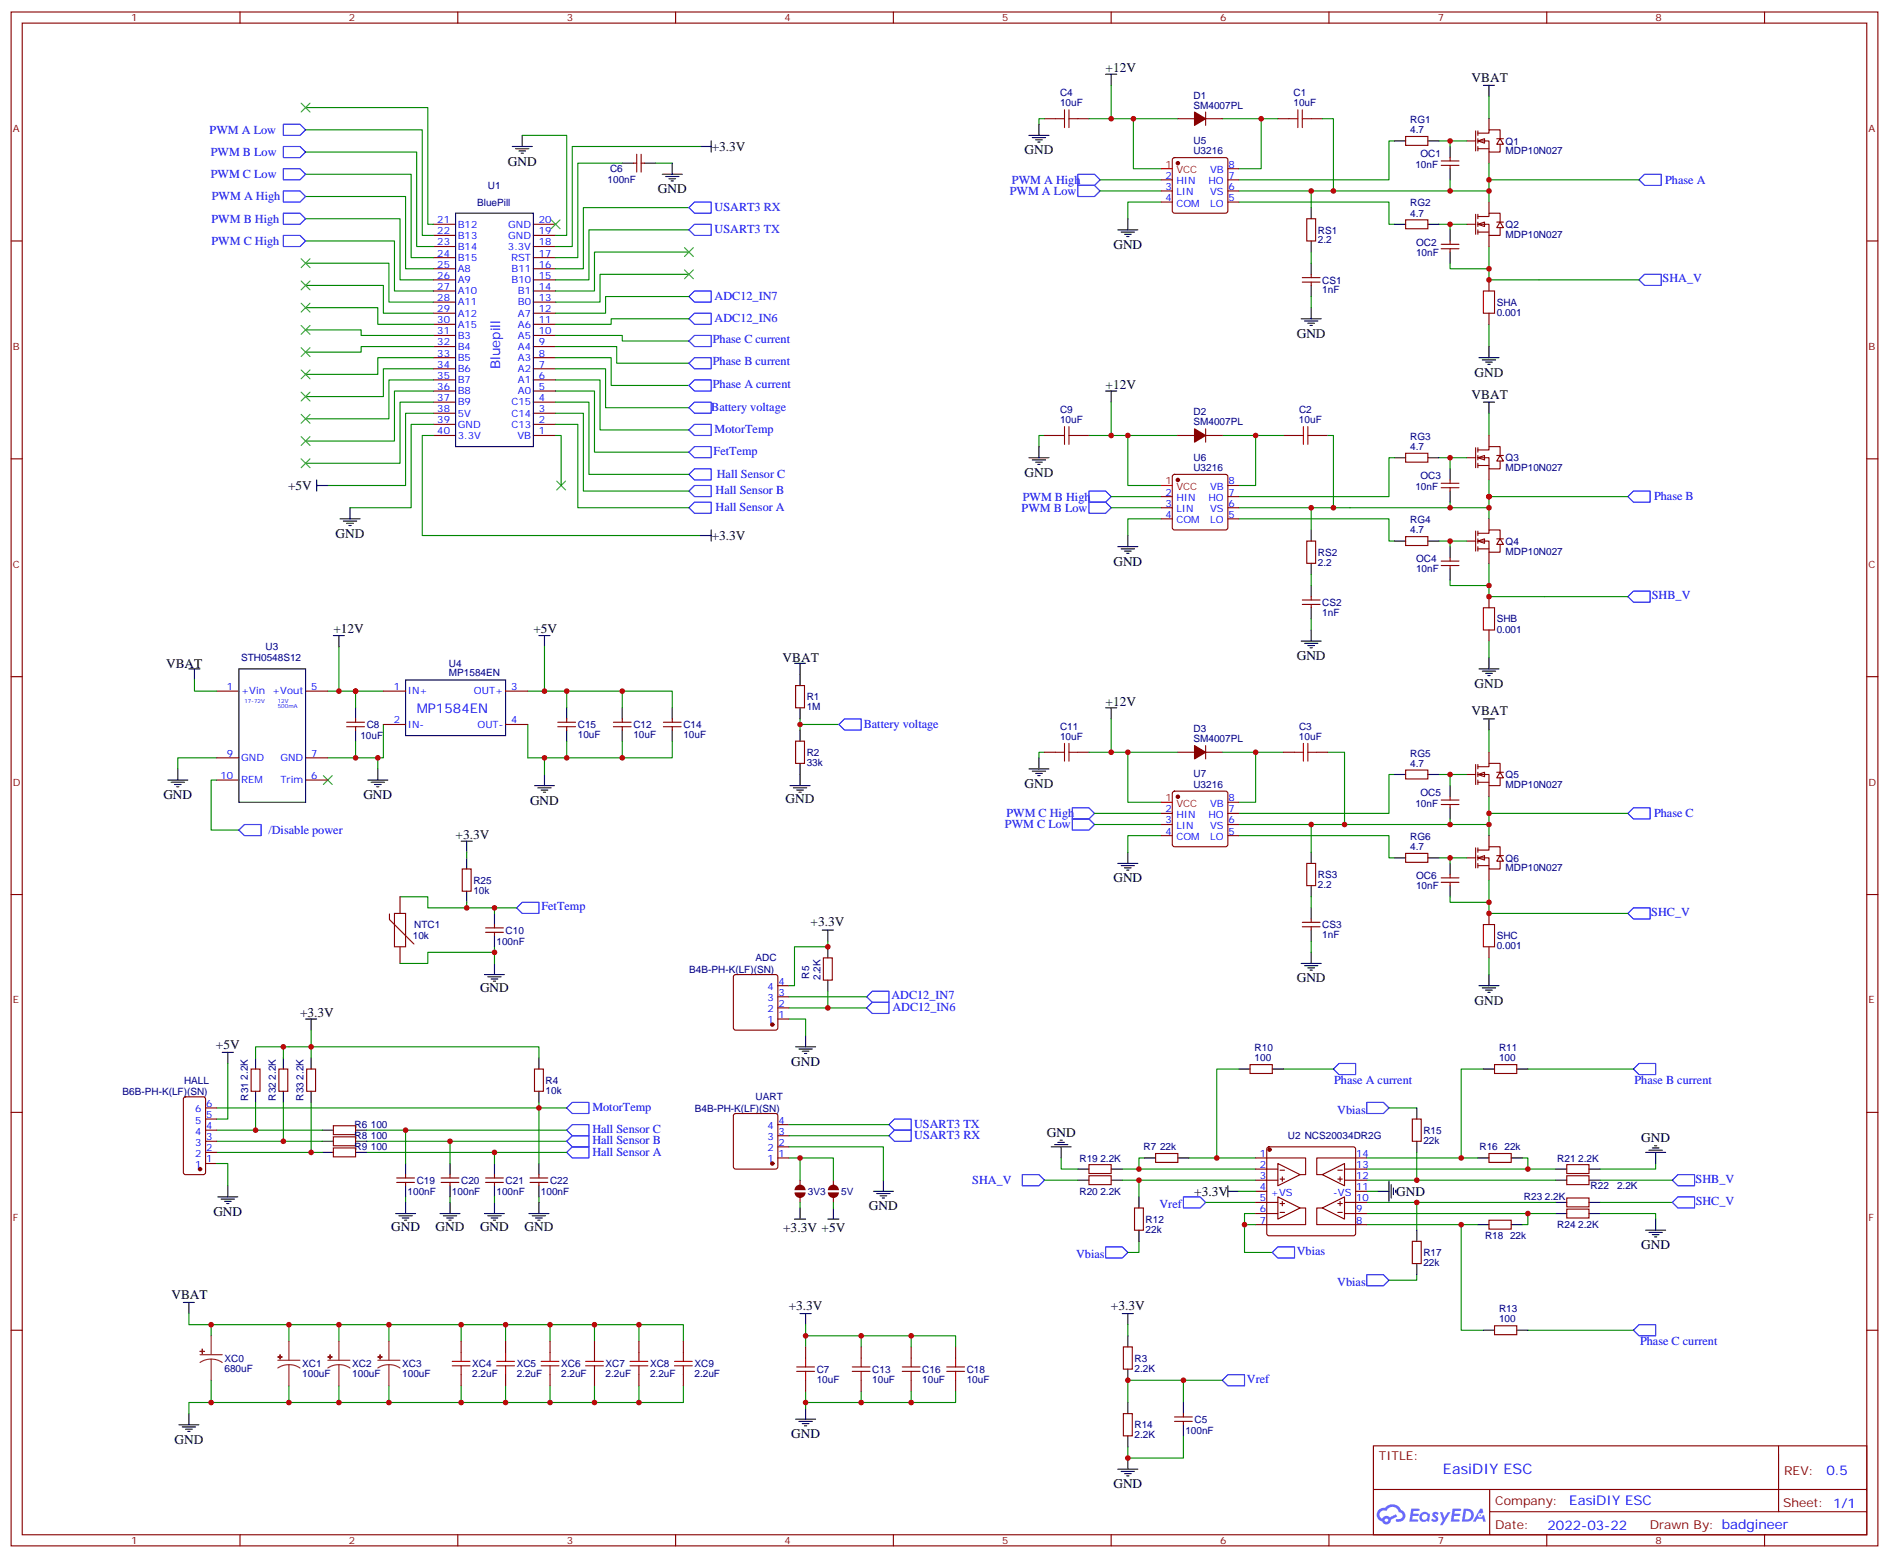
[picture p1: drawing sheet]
<svg xmlns="http://www.w3.org/2000/svg" width="600mm" height="494mm" viewBox="0 0 600 494" stroke-linecap="round" stroke-linejoin="round" font-family="sans-serif">
<defs><g id="words">
<text font-size="4.6" fill="#00f" x="458.1" y="467.9">EasiDIY ESC</text>
<g font-size="4.2">
<text x="351" y="22.9">+12V</text>
<text x="467.2" y="26">VBAT</text>
<text x="226" y="47.9">+3.3V</text>
<text x="161.2" y="52.6">GND</text>
<text x="325.3" y="49">GND</text>
<text x="208.9" y="61.4">GND</text>
<text x="353.5" y="79">GND</text>
<text x="411.7" y="107.2">GND</text>
<text x="468.1" y="119.5">GND</text>
<text x="351" y="123.4">+12V</text>
<text x="467.2" y="126.5">VBAT</text>
<text x="91.5" y="155.5">+5V</text>
<text x="325.3" y="151.3">GND</text>
<text x="106.5" y="170.8">GND</text>
<text x="226" y="171.4">+3.3V</text>
<text x="353.5" y="179.5">GND</text>
<text x="105.8" y="201">+12V</text>
<text x="169.3" y="201">+5V</text>
<text x="411.7" y="209.5">GND</text>
<text x="52.7" y="211.9">VBAT</text>
<text x="248.5" y="210.1">VBAT</text>
<text x="468.1" y="218.3">GND</text>
<text x="351" y="223.9">+12V</text>
<text x="467.2" y="227.1">VBAT</text>
<text x="325.3" y="250">GND</text>
<text x="51.9" y="253.6">GND</text>
<text x="115.4" y="253.6">GND</text>
<text x="168.3" y="255.3">GND</text>
<text x="249.4" y="255">GND</text>
<text x="144.6" y="266.3">+3.3V</text>
<text x="353.5" y="280">GND</text>
<text x="257.4" y="294">+3.3V</text>
<text x="411.7" y="311.8">GND</text>
<text x="152.4" y="315">GND</text>
<text x="95.2" y="322.7">+3.3V</text>
<text x="468.1" y="318.8">GND</text>
<text x="68.5" y="332.9">+5V</text>
<text x="251.2" y="338.3">GND</text>
<text x="332.3" y="360.8">GND</text>
<text x="521.1" y="362.6">GND</text>
<text x="379.2" y="379.5">+3.3V</text>
<text x="443.3" y="379.5">GND</text>
<text x="67.7" y="386">GND</text>
<text x="275.9" y="384.2">GND</text>
<text x="124.2" y="390.8">GND</text>
<text x="138.3" y="390.8">GND</text>
<text x="152.4" y="390.8">GND</text>
<text x="166.5" y="390.8">GND</text>
<text x="248.6" y="390.9">+3.3V +5V</text>
<text x="521.1" y="396.5">GND</text>
<text x="54.4" y="412.3">VBAT</text>
<text x="250.4" y="415.8">+3.3V</text>
<text x="352.7" y="415.8">+3.3V</text>
<text x="55.4" y="458.2">GND</text>
<text x="251.2" y="456.4">GND</text>
<text x="353.5" y="472.3">GND</text>
</g>
<g font-size="4.2" fill="#00f">
<text x="158.7" y="117.1" transform="rotate(-90 158.7 117.1)">Bluepill</text>
<text x="132.3" y="226.4">MP1584EN</text>
<text x="579.8" y="468.2">0.5</text>
<text x="498.2" y="477.7">EasiDIY ESC</text>
<text x="491.3" y="485.5">2022-03-22</text>
</g>
<g font-size="3.9" fill="#00f">
<text x="66.5" y="42.4">PWM A Low</text>
<text x="66.9" y="49.5">PWM B Low</text>
<text x="66.9" y="56.5">PWM C Low</text>
<text x="321.3" y="58.3">PWM A High</text>
<text x="528.7" y="58.3">Phase A</text>
<text x="67.3" y="63.6">PWM A High</text>
<text x="320.6" y="61.8">PWM A Low</text>
<text x="67.2" y="70.6">PWM B High</text>
<text x="226.9" y="66.9">USART3 RX</text>
<text x="67.2" y="77.7">PWM C High</text>
<text x="226.9" y="74">USART3 TX</text>
<text x="527.8" y="89.6">SHA_V</text>
<text x="226.9" y="95.1">ADC12_IN7</text>
<text x="226.9" y="102.2">ADC12_IN6</text>
<text x="226.3" y="108.9">Phase C current</text>
<text x="226.3" y="116">Phase B current</text>
<text x="226.3" y="123">Phase A current</text>
<text x="225.8" y="130.6">Battery voltage</text>
<text x="226.9" y="137.5">MotorTemp</text>
<text x="226.6" y="144.3">FetTemp</text>
<text x="227.6" y="151.8">Hall Sensor C</text>
<text x="227.2" y="156.9">Hall Sensor B</text>
<text x="324.7" y="158.9">PWM B High</text>
<text x="525.1" y="158.8">Phase B</text>
<text x="227.2" y="162.2">Hall Sensor A</text>
<text x="324.3" y="162.4">PWM B Low</text>
<text x="524.4" y="190.1">SHB_V</text>
<text x="274.2" y="231.2">Battery voltage</text>
<text x="319" y="262.9">PWM C Low</text>
<text x="319.5" y="259.4">PWM C High</text>
<text x="525.1" y="259.4">Phase C</text>
<text x="85.2" y="264.7">/Disable power</text>
<text x="171.9" y="288.9">FetTemp</text>
<text x="524.2" y="290.8">SHC_V</text>
<text x="283" y="317.1">ADC12_IN7</text>
<text x="283.3" y="320.9">ADC12_IN6</text>
<text x="423.6" y="344.1">Phase A current</text>
<text x="518.9" y="344.1">Phase B current</text>
<text x="188.1" y="352.7">MotorTemp</text>
<text x="424.6" y="353.6">Vbias</text>
<text x="188.1" y="359.7">Hall Sensor C</text>
<text x="290.2" y="357.9">USART3 TX</text>
<text x="188.1" y="363.2">Hall Sensor B</text>
<text x="290.2" y="361.4">USART3 RX</text>
<text x="188.1" y="366.8">Hall Sensor A</text>
<text x="308.7" y="375.8">SHA_V</text>
<text x="538.3" y="375.4">SHB_V</text>
<text x="368.1" y="383.4">Vref</text>
<text x="538.4" y="382.6">SHC_V</text>
<text x="341.7" y="399.4">Vbias</text>
<text x="411.7" y="398.2">Vbias</text>
<text x="424.6" y="408.2">Vbias</text>
<text x="520.7" y="427">Phase C current</text>
<text x="395.9" y="438.8">Vref</text>
</g>
<g font-size="3.9" fill="#800">
<text x="437.8" y="463.5">TITLE:</text>
<text x="566.4" y="468.2">REV:</text>
<text x="474.7" y="477.7">Company:</text>
<text x="566.1" y="478.3">Sheet: 1/1</text>
<text x="474.7" y="485.4">Date:</text>
<text x="523.7" y="485.4">Drawn By: badgineer</text>
</g>
<g font-size="3.2" fill="#800">
<text x="41.6" y="6.8">1</text>
<text x="110.8" y="6.8">2</text>
<text x="179.9" y="6.8">3</text>
<text x="249.1" y="6.8">4</text>
<text x="318.2" y="6.8">5</text>
<text x="387.3" y="6.8">6</text>
<text x="456.5" y="6.8">7</text>
<text x="525.6" y="6.8">8</text>
<text x="4.1" y="41.9">A</text>
<text x="593.2" y="41.9">A</text>
<text x="4.1" y="111.1">B</text>
<text x="593.2" y="111.1">B</text>
<text x="4.1" y="180.2">C</text>
<text x="593.2" y="180.2">C</text>
<text x="4.1" y="249.3">D</text>
<text x="593.2" y="249.3">D</text>
<text x="4.1" y="318.5">E</text>
<text x="593.2" y="318.5">E</text>
<text x="4.1" y="387.6">F</text>
<text x="593.2" y="387.6">F</text>
<text x="41.6" y="490.1">1</text>
<text x="110.8" y="490.1">2</text>
<text x="179.9" y="490.1">3</text>
<text x="249.1" y="490.1">4</text>
<text x="318.2" y="490.1">5</text>
<text x="387.3" y="490.1">6</text>
<text x="456.5" y="490.1">7</text>
<text x="525.6" y="490.1">8</text>
</g>
<g font-size="3.2" fill="#000080">
<text x="336.6" y="33.8">10uF</text>
<text x="336.6" y="30.6">C4</text>
<text x="378.9" y="34.5">SM4007PL</text>
<text x="378.9" y="31.3">D1</text>
<text x="410.6" y="33.8">10uF</text>
<text x="410.6" y="30.6">C1</text>
<text x="447.7" y="39">RG1</text>
<text x="378.9" y="45.6">U5</text>
<text x="447.7" y="42.3">4.7</text>
<text x="478" y="45.9">Q1</text>
<text x="378.9" y="48.9">U3216</text>
<text x="449.3" y="53.4">10nF</text>
<text x="451" y="49.8">OC1</text>
<text x="478" y="49">MDP10N027</text>
<text x="154.9" y="60">U1</text>
<text x="192.9" y="58.2">100nF</text>
<text x="193.7" y="54.7">C6</text>
<text x="151.5" y="65.3">BluePill</text>
<text x="447.7" y="65.5">RG2</text>
<text x="447.7" y="68.7">4.7</text>
<text x="418.4" y="77.3">2.2</text>
<text x="418.4" y="74.1">RS1</text>
<text x="449.6" y="78">OC2</text>
<text x="478" y="75.5">MDP10N027</text>
<text x="478" y="72.4">Q2</text>
<text x="449.6" y="81.1">10nF</text>
<text x="419.8" y="93.1">1nF</text>
<text x="419.8" y="90">CS1</text>
<text x="475.2" y="100.2">0.001</text>
<text x="475.2" y="97">SHA</text>
<text x="336.6" y="131.1">C9</text>
<text x="378.9" y="131.9">D2</text>
<text x="412.4" y="131.1">C2</text>
<text x="336.6" y="134.3">10uF</text>
<text x="378.9" y="135">SM4007PL</text>
<text x="412.4" y="134.3">10uF</text>
<text x="447.7" y="142.8">4.7</text>
<text x="447.7" y="139.6">RG3</text>
<text x="378.9" y="149.4">U3216</text>
<text x="378.9" y="146.2">U6</text>
<text x="478" y="149.6">MDP10N027</text>
<text x="478" y="146.5">Q3</text>
<text x="449.3" y="155.7">10nF</text>
<text x="451" y="152.1">OC3</text>
<text x="447.7" y="166">RG4</text>
<text x="447.7" y="169.3">4.7</text>
<text x="478" y="172.9">Q4</text>
<text x="418.4" y="179.6">2.2</text>
<text x="418.4" y="176.4">RS2</text>
<text x="449.6" y="178.5">OC4</text>
<text x="478" y="176">MDP10N027</text>
<text x="449.6" y="181.7">10nF</text>
<text x="419.8" y="195.4">1nF</text>
<text x="419.8" y="192.3">CS2</text>
<text x="475.2" y="197.6">SHB</text>
<text x="475.2" y="200.8">0.001</text>
<text x="76.5" y="209.9">STH0548S12</text>
<text x="84.3" y="206.4">U3</text>
<text x="142.5" y="214.7">MP1584EN</text>
<text x="142.5" y="211.6">U4</text>
<text x="256.1" y="225.4">1M</text>
<text x="256.1" y="222.2">R1</text>
<text x="116.4" y="231.1">C8</text>
<text x="183.4" y="231.1">C15</text>
<text x="201.1" y="231.1">C12</text>
<text x="217" y="231.1">C14</text>
<text x="336.6" y="231.7">C11</text>
<text x="378.9" y="232.4">D3</text>
<text x="412.4" y="231.7">C3</text>
<text x="114.4" y="234.6">10uF</text>
<text x="183.4" y="234.2">10uF</text>
<text x="201.1" y="234.2">10uF</text>
<text x="217" y="234.2">10uF</text>
<text x="256.1" y="239.9">R2</text>
<text x="336.6" y="234.9">10uF</text>
<text x="378.9" y="235.6">SM4007PL</text>
<text x="412.4" y="234.9">10uF</text>
<text x="256.1" y="243.1">33k</text>
<text x="447.7" y="243.3">4.7</text>
<text x="447.7" y="240.1">RG5</text>
<text x="378.9" y="249.9">U3216</text>
<text x="378.9" y="246.7">U7</text>
<text x="478" y="250.1">MDP10N027</text>
<text x="478" y="247">Q5</text>
<text x="449.3" y="256.2">10nF</text>
<text x="451" y="252.7">OC5</text>
<text x="447.7" y="269.8">4.7</text>
<text x="447.7" y="266.6">RG6</text>
<text x="478" y="273.5">Q6</text>
<text x="150.3" y="280.5">R25</text>
<text x="418.4" y="281.9">2.2</text>
<text x="418.4" y="278.7">RS3</text>
<text x="449.6" y="279.1">OC6</text>
<text x="478" y="276.6">MDP10N027</text>
<text x="150.3" y="283.7">10k</text>
<text x="449.6" y="282.2">10nF</text>
<text x="131.1" y="298.2">10k</text>
<text x="131.5" y="294.6">NTC1</text>
<text x="157.6" y="299.9">100nF</text>
<text x="160.5" y="296.3">C10</text>
<text x="419.8" y="297.7">1nF</text>
<text x="419.8" y="294.6">CS3</text>
<text x="475.2" y="298">SHC</text>
<text x="239.9" y="305.1">ADC</text>
<text x="475.2" y="301.2">0.001</text>
<text x="218.8" y="308.7">B4B-PH-K(LF)(SN)</text>
<text x="256.9" y="310.6" transform="rotate(-90 256.9 310.6)">R5</text>
<text x="260.5" y="311" transform="rotate(-90 260.5 311)">2.2K</text>
<text x="398.3" y="333.7">R10</text>
<text x="475.9" y="333.7">R11</text>
<text x="398.3" y="336.8">100</text>
<text x="475.9" y="336.8">100</text>
<text x="38.9" y="347.5">B6B-PH-K(LF)(SN)</text>
<text x="58.4" y="344">HALL</text>
<text x="78.7" y="342.7" transform="rotate(-90 78.7 342.7)">2.2K</text>
<text x="87.5" y="342.7" transform="rotate(-90 87.5 342.7)">2.2K</text>
<text x="96.4" y="342.7" transform="rotate(-90 96.4 342.7)">2.2K</text>
<text x="173.2" y="347.2">10k</text>
<text x="173.2" y="344">R4</text>
<text x="78.7" y="349.3" transform="rotate(-90 78.7 349.3)">R31</text>
<text x="87.6" y="349.3" transform="rotate(-90 87.6 349.3)">R32</text>
<text x="96.4" y="349.3" transform="rotate(-90 96.4 349.3)">R33</text>
<text x="220.6" y="352.8">B4B-PH-K(LF)(SN)</text>
<text x="239.9" y="349.2">UART</text>
<text x="112.6" y="358.1">R6</text>
<text x="117.7" y="358.1">100</text>
<text x="451.9" y="359.9">R15</text>
<text x="112.6" y="361.6">R8</text>
<text x="112.6" y="365.1">R9</text>
<text x="117.7" y="361.7">100</text>
<text x="117.7" y="365.1">100</text>
<text x="363" y="365.1">R7</text>
<text x="368.3" y="365.1">22k</text>
<text x="408.9" y="361.6">U2 NCS20034DR2G</text>
<text x="451.9" y="363">22k</text>
<text x="469.7" y="365.1">R16</text>
<text x="477.7" y="365.1">22k</text>
<text x="342.7" y="368.7">R19</text>
<text x="349.3" y="368.7">2.2K</text>
<text x="494.4" y="368.7">R21</text>
<text x="501" y="368.7">2.2K</text>
<text x="132.3" y="375.7">C19</text>
<text x="146.4" y="375.7">C20</text>
<text x="160.5" y="375.7">C21</text>
<text x="174.6" y="375.7">C22</text>
<text x="505" y="377.5">R22</text>
<text x="513.4" y="377.5">2.2K</text>
<text x="129.4" y="379.3">100nF</text>
<text x="143.5" y="379.3">100nF</text>
<text x="157.6" y="379.3">100nF</text>
<text x="171.7" y="379.3">100nF</text>
<text x="256.5" y="379.3">3V3</text>
<text x="267.1" y="379.3">5V</text>
<text x="342.7" y="379.3">R20</text>
<text x="349.3" y="379.3">2.2K</text>
<text x="483.8" y="381">R23</text>
<text x="490.5" y="381">2.2K</text>
<text x="363.7" y="388.1">R12</text>
<text x="494.4" y="389.8">R24</text>
<text x="501" y="389.8">2.2K</text>
<text x="363.7" y="391.2">22k</text>
<text x="471.5" y="393.4">R18</text>
<text x="479.4" y="393.4">22k</text>
<text x="451.9" y="401.8">22k</text>
<text x="451.9" y="398.7">R17</text>
<text x="475.9" y="419.7">100</text>
<text x="475.9" y="416.6">R13</text>
<text x="71.3" y="435.4">680uF</text>
<text x="71.3" y="432.2">XC0</text>
<text x="96" y="437.1">100uF</text>
<text x="96" y="434">XC1</text>
<text x="111.8" y="437.1">100uF</text>
<text x="111.8" y="434">XC2</text>
<text x="127.7" y="437.1">100uF</text>
<text x="127.7" y="434">XC3</text>
<text x="149.9" y="437.1">2.2uF</text>
<text x="149.9" y="433.9">XC4</text>
<text x="164" y="437.1">2.2uF</text>
<text x="164" y="433.9">XC5</text>
<text x="178.2" y="437.1">2.2uF</text>
<text x="178.2" y="433.9">XC6</text>
<text x="192.3" y="437.1">2.2uF</text>
<text x="192.3" y="433.9">XC7</text>
<text x="206.4" y="437.1">2.2uF</text>
<text x="206.4" y="433.9">XC8</text>
<text x="220.5" y="437.1">2.2uF</text>
<text x="220.5" y="433.9">XC9</text>
<text x="259.3" y="435.7">C7</text>
<text x="276.9" y="435.7">C13</text>
<text x="292.8" y="435.7">C16</text>
<text x="306.9" y="435.7">C18</text>
<text x="360.2" y="435.3">2.2K</text>
<text x="360.2" y="432.2">R3</text>
<text x="259.3" y="438.9">10uF</text>
<text x="276.9" y="438.9">10uF</text>
<text x="292.8" y="438.9">10uF</text>
<text x="306.9" y="438.9">10uF</text>
<text x="360.2" y="453.4">R14</text>
<text x="376.3" y="455.1">100nF</text>
<text x="379.2" y="451.6">C5</text>
<text x="360.2" y="456.5">2.2K</text>
</g>
<g font-size="3.2" fill="#f00">
<text x="370" y="53.2">1</text>
<text x="373.5" y="55">VCC</text>
<text x="370" y="153.7">1</text>
<text x="373.5" y="155.5">VCC</text>
<text x="370" y="254.3">1</text>
<text x="373.5" y="256">VCC</text>
</g>
<g font-size="3.2" fill="#00f">
<text x="390" y="53.2">8</text>
<text x="370" y="56.7">2</text>
<text x="373.5" y="58.5">HIN</text>
<text x="383.6" y="58.5">HO</text>
<text x="384.2" y="55">VB</text>
<text x="390" y="56.7">7</text>
<text x="370" y="60.3">3</text>
<text x="370" y="63.8">4</text>
<text x="373.5" y="62">LIN</text>
<text x="373.5" y="65.5">COM</text>
<text x="384.2" y="62">VS</text>
<text x="384.2" y="65.5">LO</text>
<text x="390" y="63.8">5</text>
<text x="390" y="60.3">6</text>
<text x="138.8" y="70.8">21</text>
<text x="171.1" y="70.8">20</text>
<text x="138.8" y="77.9">23</text>
<text x="138.8" y="74.4">22</text>
<text x="145.3" y="75.8">B13</text>
<text x="145.3" y="72.2">B12</text>
<text x="161.3" y="72.2">GND</text>
<text x="161.3" y="75.8">GND</text>
<text x="171.1" y="74.4">19</text>
<text x="171.1" y="77.9">18</text>
<text x="138.8" y="81.4">24</text>
<text x="145.3" y="82.8">B15</text>
<text x="145.3" y="79.3">B14</text>
<text x="161.3" y="79.3">3.3V</text>
<text x="162.3" y="82.8">RST</text>
<text x="171.1" y="81.4">17</text>
<text x="138.8" y="88.5">26</text>
<text x="138.8" y="84.9">25</text>
<text x="145.3" y="89.9">A9</text>
<text x="145.3" y="86.4">A8</text>
<text x="162.4" y="86.4">B11</text>
<text x="162.4" y="89.9">B10</text>
<text x="171.1" y="84.9">16</text>
<text x="171.1" y="88.5">15</text>
<text x="138.8" y="95.5">28</text>
<text x="138.8" y="92">27</text>
<text x="145.3" y="93.4">A10</text>
<text x="164.4" y="93.4">B1</text>
<text x="171.1" y="92">14</text>
<text x="171.1" y="95.5">13</text>
<text x="138.8" y="99.1">29</text>
<text x="145.3" y="100.5">A12</text>
<text x="145.3" y="96.9">A11</text>
<text x="164.4" y="96.9">B0</text>
<text x="164.4" y="100.5">A7</text>
<text x="171.1" y="99.1">12</text>
<text x="138.8" y="106.1">31</text>
<text x="138.8" y="102.6">30</text>
<text x="145.3" y="107.5">B3</text>
<text x="145.3" y="104">A15</text>
<text x="164.4" y="104">A6</text>
<text x="164.4" y="107.5">A5</text>
<text x="171.1" y="102.6">11</text>
<text x="171.1" y="106.1">10</text>
<text x="138.8" y="113.2">33</text>
<text x="138.8" y="109.6">32</text>
<text x="145.3" y="111.1">B4</text>
<text x="164.4" y="111.1">A4</text>
<text x="171.1" y="109.6">9</text>
<text x="171.1" y="113.2">8</text>
<text x="138.8" y="116.7">34</text>
<text x="145.3" y="118.1">B6</text>
<text x="145.3" y="114.6">B5</text>
<text x="164.4" y="114.6">A3</text>
<text x="164.4" y="118.1">A2</text>
<text x="171.1" y="116.7">7</text>
<text x="138.8" y="123.8">36</text>
<text x="138.8" y="120.2">35</text>
<text x="145.3" y="125.2">B8</text>
<text x="145.3" y="121.6">B7</text>
<text x="164.4" y="121.6">A1</text>
<text x="164.4" y="125.2">A0</text>
<text x="171.1" y="120.2">6</text>
<text x="171.1" y="123.8">5</text>
<text x="138.8" y="130.8">38</text>
<text x="138.8" y="127.3">37</text>
<text x="145.3" y="128.7">B9</text>
<text x="162.4" y="128.7">C15</text>
<text x="171.1" y="127.3">4</text>
<text x="171.1" y="130.8">3</text>
<text x="138.8" y="137.9">40</text>
<text x="138.8" y="134.3">39</text>
<text x="145.3" y="135.7">GND</text>
<text x="145.3" y="132.2">5V</text>
<text x="162.4" y="132.2">C14</text>
<text x="162.4" y="135.7">C13</text>
<text x="171.1" y="134.3">2</text>
<text x="171.1" y="137.9">1</text>
<text x="145.3" y="139.3">3.3V</text>
<text x="164.3" y="139.3">VB</text>
<text x="384.2" y="155.5">VB</text>
<text x="390" y="153.7">8</text>
<text x="370" y="157.3">2</text>
<text x="370" y="160.8">3</text>
<text x="373.5" y="159">HIN</text>
<text x="383.6" y="159">HO</text>
<text x="390" y="160.8">6</text>
<text x="390" y="157.3">7</text>
<text x="370" y="164.3">4</text>
<text x="373.5" y="162.6">LIN</text>
<text x="373.5" y="166.1">COM</text>
<text x="384.2" y="162.6">VS</text>
<text x="384.2" y="166.1">LO</text>
<text x="390" y="164.3">5</text>
<text x="72.1" y="219">1</text>
<text x="76.6" y="220.4">+Vin +Vout</text>
<text x="98.8" y="219">5</text>
<text x="125" y="219">1</text>
<text x="129.5" y="220.4">IN+</text>
<text x="150.4" y="220.4">OUT+</text>
<text x="162.3" y="219">3</text>
<text x="125" y="229.6">2</text>
<text x="129.5" y="231">IN-</text>
<text x="151.6" y="231">OUT-</text>
<text x="162.3" y="229.6">4</text>
<text x="72.1" y="240.2">9</text>
<text x="76.6" y="241.6">GND</text>
<text x="89" y="241.6">GND</text>
<text x="98.8" y="240.2">7</text>
<text x="70.1" y="247.2">10</text>
<text x="76.6" y="248.6">REM</text>
<text x="89" y="248.6">Trim</text>
<text x="98.8" y="247.2">6</text>
<text x="370" y="257.8">2</text>
<text x="384.2" y="256">VB</text>
<text x="390" y="257.8">7</text>
<text x="390" y="254.3">8</text>
<text x="370" y="261.3">3</text>
<text x="373.5" y="259.6">HIN</text>
<text x="373.5" y="263.1">LIN</text>
<text x="383.6" y="259.6">HO</text>
<text x="384.2" y="263.1">VS</text>
<text x="390" y="261.3">6</text>
<text x="370" y="264.9">4</text>
<text x="373.5" y="266.6">COM</text>
<text x="384.2" y="266.6">LO</text>
<text x="390" y="264.9">5</text>
<text x="243.6" y="317.8">3</text>
<text x="243.6" y="314.3">4</text>
<text x="247.1" y="316">3</text>
<text x="247.1" y="312.5">4</text>
<text x="243.6" y="321.3">2</text>
<text x="247.1" y="323.1">1</text>
<text x="247.1" y="319.5">2</text>
<text x="243.6" y="324.8">1</text>
<text x="61.9" y="353.1">6</text>
<text x="65.4" y="351.3">6</text>
<text x="61.9" y="356.6">5</text>
<text x="65.4" y="358.4">4</text>
<text x="65.4" y="354.8">5</text>
<text x="243.6" y="358.4">4</text>
<text x="247.1" y="356.6">4</text>
<text x="61.9" y="363.6">3</text>
<text x="61.9" y="360.1">4</text>
<text x="65.4" y="365.4">2</text>
<text x="65.4" y="361.9">3</text>
<text x="243.6" y="365.4">2</text>
<text x="243.6" y="361.9">3</text>
<text x="247.1" y="363.6">2</text>
<text x="247.1" y="360.1">3</text>
<text x="61.9" y="370.7">1</text>
<text x="61.9" y="367.2">2</text>
<text x="65.4" y="368.9">1</text>
<text x="243.6" y="368.9">1</text>
<text x="247.1" y="367.2">1</text>
<text x="400" y="367.2">1</text>
<text x="400" y="370.7">2</text>
<text x="430.6" y="370.7">13</text>
<text x="430.6" y="367.2">14</text>
<text x="400" y="374.2">3</text>
<text x="400" y="377.8">4</text>
<text x="430.6" y="377.8">11</text>
<text x="430.6" y="374.2">12</text>
<text x="400" y="381.3">5</text>
<text x="403.5" y="379.5">+VS</text>
<text x="423.3" y="379.5">-VS</text>
<text x="430.6" y="381.3">10</text>
<text x="400" y="384.8">6</text>
<text x="400" y="388.3">7</text>
<text x="430.6" y="388.3">8</text>
<text x="430.6" y="384.8">9</text>
</g>
<g font-size="1.8" fill="#00f">
<text x="77.6" y="223">17-72V</text>
<text x="88.2" y="223">12V</text>
<text x="88.2" y="224.7">500mA</text>
</g>
</g></defs>
<g fill="none" stroke="#870000" stroke-width=".35">
<path d="M3.5 3.8h592.7v486.8h-592.7zM7.1 7.3h585.6v479.8h-585.6zM76.2 3.8v3.5M145.3 3.8v3.5M214.5 3.8v3.5M283.6 3.8v3.5M352.8 3.8v3.5M421.9 3.8v3.5M491.1 3.8v3.5M560.2 3.8v3.5M3.5 76.5h3.6M592.7 76.5h3.5"/>
<path d="M3.5 145.6h3.6M592.7 145.6h3.5M3.5 214.8h3.6M592.7 214.8h3.5M3.5 283.9h3.6M592.7 283.9h3.5M3.5 353.1h3.6M592.7 353.1h3.5M3.5 422.2h3.6M592.7 422.2h3.5M436 458.9h156.7v28.2h-156.7zM564.7 458.9v20.9"/>
<path d="M436.1 472.7h156.4M472.9 479.8h119.6M472.9 472.7v14.2M76.2 487.1v3.5M145.3 487.1v3.5M214.5 487.1v3.5M283.6 487.1v3.5M352.8 487.1v3.5M421.9 487.1v3.5M491.1 487.1v3.5M560.2 487.1v3.5"/>
</g>
<g fill="#5487ff">
<path d="M455 480.1a1.22 1.22 0 0 1 1.7 .2l-.3 .6a.47 .47 0 0 0-.4-.4 .47 .47 0 0 0-.5 .2l.2 .2a1.14 1.14 0 0 1 .7 1.8 1.14 1.14 0 0 1-1.9 0l-.2-.2 .5-.6 .7 .5a.29 .29 0 0 0 .4-.3 .29 .29 0 0 0-.3-.3 1.04 1.04 0 0 1-.6-1.7z"/>
<path d="M448 478.8h2.4l.3 .2-.1 .5-1.8 .1-.2 .8h1.6l.3 .4-.4 .4h-1.6l-.1 1.1h1.7l.2 .3-.2 .3-2.7 .1z"/>
<path d="M461.2 478.8l2.7 .2-.2 .5-1.8 .1-.1 .8h1.5l.3 .4-.4 .4-1.5-.1-.2 1.2h1.7l.2 .3-.2 .3-2.6 .1z"/>
<path d="M469.9 478.8h.7l.3 1.3-.6 .3a.69 .69 0 0 0-1 .3 .69 .69 0 0 0 .5 .9 .69 .69 0 0 0 .8-.6l.5-.2 .6 2.2h-.8l-.2-.9h-1.7l-.5 .9h-.9z"/>
<path d="M457.1 479.9h.8l.6 1.8 1.1-1.8h.9l-2.5 4.2h-.9l.9-1.5z"/>
<path d="M464.7 478.8l-.6 4.2h1.4a2.11 2.11 0 0 0 2.4-2.1 2.11 2.11 0 0 0-2.5-2.1zM465.4 479.6a1.43 1.43 0 0 1 1.7 1.6 1.43 1.43 0 0 1-2.1 1.1z"/>
<path d="M451 480.4a1.54 1.54 0 0 0-.1 2.2 1.54 1.54 0 0 0 2.2 .1l.6 .3 .3-2.3-.6-.3a1.49 1.49 0 0 0-2.4 0zM451.3 481.4a.95 .95 0 0 1 1.9 0 .95 .95 0 0 1-1.9 0z"/>
<path d="M437.7 479.2a2.18 2.18 0 0 0 1.1 3.7 1.44 1.44 0 0 0 1.6 .9 1.44 1.44 0 0 0 1.2-1.4l2-1.1-.4-.7-2 1a1.47 1.47 0 0 0-2.4 .4 1.39 1.39 0 0 1-.6-1.9 1.39 1.39 0 0 1 2-.5 2.12 2.12 0 0 1 2.1-1.3 2.12 2.12 0 0 1 1.9 1.7 1.14 1.14 0 0 1 1.1 1.4 1.14 1.14 0 0 1-1.7 .7 .43 .43 0 0 0-.5 .4 .43 .43 0 0 0 .4 .5 1.98 1.98 0 0 0 2.6-1.2 1.98 1.98 0 0 0-1.3-2.6 3.1 3.1 0 0 0-5.2-.6l-.9 .1zM439.6 482.5a.55 .55 0 0 1 1.1 0 .55 .55 0 0 1-1.1 0z"/>
<circle cx="470" cy="480.9" r=".26"/>
</g>
<g fill="none" stroke="#008700" stroke-width=".35">
<path d="M97 34.1h38.8v37.1h1.8M472.7 30.6v7.1M97 55.3h33.5v26.5h7.1M97 48.3h35.3v29.9h5.3M97 41.2h37.1v33.5h3.5M165.8 43h14.1v31.7h-3.5M197.6 51.8h-14.2v30h-7M208.1 51.8h5.3M222.2 46.5h-40.5v31.7h-5.3M442.7 44.7h-1.7v12.4h-47.7M97 76.5h28.2v15.9h12.4M97 69.4h30v19.4h10.6"/>
<path d="M97 62.4h31.8v22.9h8.8M218.7 73h-31.7v15.8h-10.6M218.7 65.9h-33.5v19.4h-8.8M393.3 64.1h47.7v7.1h1.7M393.3 60.6h79.4v3.5M472.7 78.2v10.6M97 97.6h22.9v5.3h17.7M97 83.5h26.5v12.4h14.1M97 90.6h24.7v8.8h15.9M218.7 94.1h-26.4v5.3h-15.9M218.7 80h-30v12.4h-12.3M218.7 87.1h-28.2v8.8h-14.1"/>
<path d="M460.4 83.5v1.8h12.3M97 104.7h17.7v1.8h22.9M137.6 110h-22.9v1.8h-17.7M137.6 113.5h-17.7v5.3h-22.9M137.6 117.1h-15.9v8.8h-24.7M176.4 117.1h15.9v12.3h26.4M176.4 113.5h17.6v8.8h24.7M176.4 110h19.4v5.3h22.9M176.4 106.5h21.2v1.7h21.1M218.7 101.2h-24.7v1.7h-17.6M137.6 124.1h-12.4v15.9h-28.2M137.6 127.6h-10.6v19.4h-30"/>
<path d="M137.6 120.6h-14.1v12.3h-26.5M137.6 131.2h-8.8v22.9h-24.7M137.6 134.7h-7.1v26.4h-19.4M137.6 138.2h-3.5v31.8h88.1M176.4 124.1h12.3v19.4h30M176.4 120.6h14.1v15.9h28.2M176.4 138.2h1.8v15.9M176.4 127.6h10.6v23h31.7M176.4 131.2h8.8v24.7h33.5M176.4 134.7h7v26.4h35.3M331.6 138.2h-1.8v3.5M358.1 138.2v15.9h10.6"/>
<path d="M472.7 131.2v7M442.7 145.3h-1.7v12.3h-47.7M460.4 159.4v1.7M472.7 152.3v8.8M368.7 164.7h-10.6v5.3M393.3 164.7h47.7v7h1.7M428.6 161.1h44.1v3.6M472.7 178.8v7h-12.3v-1.7M61.7 215.8v3.6h7.1M104.1 219.4h17.6M107.6 205.2v14.2M112.9 219.4v5.2"/>
<path d="M172.9 207v12.4h7v5.2M179.9 219.4h17.7v5.2M197.6 219.4h15.8v5.2M112.9 235.2v5.3M179.9 235.2v5.3h17.7v-5.3M213.4 235.2v5.3h-15.8M254 229.9h12.3M254 228.2v3.5M331.6 238.8h-1.8v1.7M388.1 238.8h19.4M472.7 231.7v7.1M68.8 247.6h-1.8v15.9h8.8"/>
<path d="M68.8 240.5h-12.4v3.6M104.1 240.5h15.8v3.6M460.4 259.9v1.8M393.3 265.2h47.7v7.1h1.7M393.3 261.7h79.4v3.5M81.1 335.8v-3.6h17.7v3.6M90 332.2v3.6M393.3 339.3h-7v28.2M407.5 339.3h15.8M471 339.3h-7.1v28.2h5.3M485.1 339.3h33.5M81.1 349.9v8.8h-12.3"/>
<path d="M98.8 349.9v15.9M116.4 362.2h63.5M116.4 365.8h63.5M128.8 379.9v1.7M356.3 374.6h42.3M361.6 374.6v5.3M363.4 367.5h-1.8v3.6h37M377.5 367.5h21.1M433.9 371.1h51.2M433.9 378.1h3.5M433.9 374.6h60M449.8 365.8v8.8"/>
<path d="M483.3 367.5h1.8v3.6h8.8M508 374.6h22.9M382.8 381.6h15.8M398.6 385.2h-3.5v12.3h8.8M433.9 385.2h51.2v3.5h-1.8M433.9 381.6h60M433.9 388.7h35.3M449.8 381.6v8.9M463.9 388.7v33.5h7.1M485.1 385.2h8.8M508 381.6h22.9M60 416.9v3.5h7v3.6"/>
<path d="M67 420.4h24.7v5.3M67 438.1v7h-7v3.6M91.7 420.4h15.9v5.3M91.7 439.8v5.3h-24.7M107.6 420.4h15.9v5.3M107.6 439.8v5.3h-15.9M123.5 420.4h22.9v5.3M123.5 439.8v5.3h-15.9M146.4 420.4h14.1v5.3M146.4 439.8v5.3h-22.9M160.5 420.4h14.1v5.3M160.5 439.8v5.3h-14.1"/>
<path d="M174.6 439.8v5.3h-14.1M255.8 427.5v-3.5h17.6v3.5M255.8 420.4v3.6M358.1 420.4v3.6M485.1 422.2h33.5M255.8 441.6v3.5h17.6v-3.5M358.1 445.1v-7h17.6v7M375.7 455.7v7.1h-17.6v-3.6"/>
</g>
<g fill="none" stroke="#00f" stroke-width=".35">
<path d="M90 39.4h5.2l1.8 1.8-1.8 1.8h-5.2zM90 53.6h5.2l1.8 1.7-1.8 1.8h-5.2zM90 46.5h5.2l1.8 1.8-1.8 1.7h-5.2zM342.2 55.3h5.3l1.7 1.8-1.7 1.7h-5.3zM342.2 58.8h5.3l1.7 1.8-1.7 1.8h-5.3zM520.3 57.1l1.8-1.8h5.3v3.5h-5.3zM90 74.7h5.2l1.8 1.8-1.8 1.7h-5.2zM90 67.7h5.2l1.8 1.7-1.8 1.8h-5.2zM90 60.6h5.2l1.8 1.8-1.8 1.7h-5.2zM218.7 73l1.8-1.8h5.3v3.5h-5.3zM220.5 64.1h5.3v3.6h-5.3l-1.8-1.8zM218.7 94.1l1.8-1.7h5.3v3.5h-5.3z"/>
<path d="M520.3 88.8l1.8-1.7h5.3v3.5h-5.3zM218.7 101.2l1.8-1.8h5.3v3.5h-5.3zM218.7 115.3l1.8-1.8h5.3v3.6h-5.3zM218.7 108.2l1.8-1.7h5.3v3.5h-5.3zM220.5 127.6h5.3v3.6h-5.3l-1.8-1.8zM220.5 120.6h5.3v3.5h-5.3l-1.8-1.8zM218.7 150.6l1.8-1.8h5.3v3.5h-5.3zM218.7 155.9l1.8-1.8h5.3v3.5h-5.3zM220.5 159.4h5.3v3.5h-5.3l-1.8-1.8zM345.7 159.4h5.3l1.8 1.7-1.8 1.8h-5.3zM345.7 155.9h5.3l1.8 1.7-1.8 1.8h-5.3zM516.8 157.6l1.8-1.7h5.3v3.5h-5.3z"/>
<path d="M516.8 189.4l1.8-1.8h5.3v3.5h-5.3zM266.3 229.9l1.8-1.7h5.3v3.5h-5.3zM340.4 259.9h5.3l1.8 1.8-1.8 1.8h-5.3zM340.4 256.4h5.3l1.8 1.8-1.8 1.7h-5.3zM516.8 258.2l1.8-1.8h5.3v3.5h-5.3zM75.8 263.5l1.8-1.8h5.3v3.5h-5.3zM425.1 337.5h5.3v3.6h-5.3l-1.8-1.8zM518.6 339.3l1.7-1.8h5.3v3.6h-5.3zM179.9 358.7l1.8-1.8h5.3v3.6h-5.3zM179.9 362.2l1.8-1.7h5.3v3.5h-5.3zM179.9 365.8l1.8-1.8h5.3v3.5h-5.3zM324.6 372.8h5.2l1.8 1.8-1.8 1.7h-5.2z"/>
<path d="M375.7 379.9h5.3l1.8 1.7-1.8 1.8h-5.3zM532.7 372.8h5.3v3.5h-5.3l-1.8-1.7zM530.9 381.6l1.8-1.7h5.3v3.5h-5.3zM389.8 436.3h5.3v3.5h-5.3l-1.7-1.7zM518.6 422.2l1.7-1.8h5.3v3.6h-5.3z"/>
</g>
<g fill="none" stroke="#870000" stroke-width=".35">
<path d="M457.6 52.5h5.6M457.6 51.1h5.6M460.4 50v1.1M460.4 52.5v1.1M137.6 78.2h7M137.6 74.7h7M137.6 71.2h7M169.3 78.2h7.1M169.3 74.7h7.1M169.3 71.2h7.1M457.6 79h5.6M457.6 77.5h5.6"/>
<path d="M460.4 76.5v1M460.4 79v1M137.6 99.4h7M137.6 95.9h7M137.6 92.4h7M137.6 88.8h7M137.6 85.3h7M137.6 81.8h7M169.3 99.4h7.1M169.3 95.9h7.1M169.3 92.4h7.1M169.3 88.8h7.1"/>
<path d="M169.3 85.3h7.1M169.3 81.8h7.1M137.6 117.1h7M137.6 113.5h7M137.6 110h7M137.6 106.5h7M137.6 102.9h7M169.3 117.1h7.1M169.3 113.5h7.1M169.3 110h7.1M169.3 106.5h7.1M169.3 102.9h7.1"/>
<path d="M137.6 138.2h7M137.6 134.7h7M137.6 131.2h7M137.6 127.6h7M137.6 124.1h7M137.6 120.6h7M169.3 138.2h7.1M169.3 134.7h7.1M169.3 131.2h7.1M169.3 127.6h7.1M169.3 124.1h7.1M169.3 120.6h7.1"/>
<path d="M457.6 154.8h5.6M457.6 153.4h5.6M460.4 152.3v1.1M460.4 154.8v1.1M457.6 179.5h5.6M457.6 178.1h5.6M460.4 177v1.1M460.4 179.5v1.1M68.8 219.4h7M97 219.4h7.1M68.8 247.6h7M68.8 240.5h7"/>
<path d="M97 247.6h7.1M97 240.5h7.1M457.6 255.3h5.6M457.6 253.9h5.6M460.4 252.9v1M460.4 255.3v1.1M457.6 278.6h5.6M460.4 277.6v1M457.6 280h5.6M460.4 280v1.1M79.7 339.3h2.8v7.1h-2.8zM88.5 339.3h2.9v7.1h-2.9z"/>
<path d="M97.4 339.3h2.8v7.1h-2.8zM398.6 367.5h15.9v5.3h-1.8M398.6 371.1h7.1M398.6 374.6h7.1M398.6 378.1h3.6M402.4 364.2l.5-.2h26.8l.5 .2 .2 .5v26.8l-.2 .5-.5 .2h-26.8l-.5-.2-.2-.5v-26.8zM426.9 371.1h7M426.9 374.6h7M430.4 378.1h3.5M433.9 367.5h-15.9v5.3h1.8M398.6 381.6h7.1M398.6 385.2h7.1"/>
<path d="M412.7 383.4h1.8v5.3h-15.9M419.8 383.4h-1.8v5.3h15.9M426.9 381.6h7M426.9 385.2h7"/>
</g>
<g fill="none" stroke="#000" stroke-width=".35">
<path d="M351 23.6h3.5M352.8 23.6v3.5M471 27.1h3.5M472.7 27.1v3.5M162.6 46.5h6.4M163.7 47.2h4.2M164.7 47.9h2.2M165.5 48.6h.7M165.8 43v3.5M210.3 55.3h6.3M211.3 56h4.2M212.4 56.7h2.1"/>
<path d="M213.1 57.4h.7M213.4 51.8v3.5M222.2 46.5h3.6M225.8 44.7v3.6M460.4 46.5v3.5M460.4 53.6v3.5M144.6 67.7h24.7v74h-24.7zM460.4 73v3.5M460.4 80v3.5M351 124.1h3.5M352.8 124.1v3.5M471 127.6h3.5"/>
<path d="M472.7 127.6v3.6M100.5 154.1h3.6M100.5 152.3v3.6M460.4 148.8v3.5M460.4 155.9v3.5M107.9 164.7h6.4M109 165.4h4.2M110.1 166.1h2.1M110.8 166.8h.7M111.1 161.1v3.6M222.2 170h3.6M225.8 168.2v3.5"/>
<path d="M460.4 173.5v3.5M460.4 180.6v3.5M60 212.3h3.5M61.7 212.3v3.5M75.8 212.3h21.2v42.3h-21.2zM105.8 201.7h3.6M107.6 201.7v3.5M171.1 201.7h3.5M172.9 201.7v3.5M252.2 210.5h3.6M254 210.5v3.6M351 224.6h3.5"/>
<path d="M352.8 224.6v3.6M471 228.2h3.5M472.7 228.2v3.5M53.3 247.6h6.3M54.3 248.3h4.3M55.4 249h2.1M56.1 249.7h.7M56.4 244.1v3.5M116.8 247.6h6.3M117.8 248.3h4.3M118.9 249h2.1M119.6 249.7h.7"/>
<path d="M119.9 244.1v3.5M169.7 249.3h6.3M170.7 250h4.3M171.8 250.8h2.1M172.5 251.5h.7M172.9 245.8v3.5M250.8 249.3h6.4M251.9 250h4.2M252.9 250.8h2.2M253.6 251.5h.8M254 245.8v3.5M460.4 249.3v3.6"/>
<path d="M460.4 256.4v3.5M354.9 274h6.3M356 274.7h4.2M357 275.4h2.1M357.7 276.2h.7M358.1 270.5v3.5M460.4 274v3.6M460.4 281.1v3.5M469.5 312.8h6.4M470.6 313.5h4.2M471.7 314.3h2.1M472.4 315h.7"/>
<path d="M472.7 309.3v3.5M70.6 334h3.5M72.3 334v3.5M81.1 335.8v3.5M90 335.8v3.5M97 323.4h3.5M98.8 323.4v3.6M98.8 335.8v3.5M81.1 346.4v3.5M90 346.4v3.5M98.8 346.4v3.5M69.1 379.9h6.4"/>
<path d="M72.3 376.3v3.6M389.8 378.1h3.5M389.8 376.3v3.6M437.4 378.1h3.6M441 374.9v6.4M441.7 376v4.2M442.4 377v2.2M443.1 377.8v.7M70.2 380.6h4.2M71.3 381.3h2.1M72 382h.7M125.6 385.2h6.3"/>
<path d="M126.6 385.9h4.3M127.7 386.6h2.1M128.4 387.3h.7M128.8 381.6v3.6M139.7 385.2h6.3M140.8 385.9h4.2M141.8 386.6h2.1M142.5 387.3h.7M142.9 381.6v3.6M153.8 385.2h6.4M154.9 385.9h4.2M155.9 386.6h2.1"/>
<path d="M156.6 387.3h.7M157 381.6v3.6M58.2 413.4h3.5M60 413.4v3.5M254 416.9h3.5M255.8 416.9v3.5M356.3 416.9h3.5M358.1 416.9v3.5M56.8 452.2h6.3M57.9 452.9h4.2M58.9 453.6h2.1M59.6 454.3h.7"/>
<path d="M60 448.7v3.5M252.6 450.4h6.3M253.6 451.1h4.3M254.7 451.8h2.1M255.4 452.5h.7M255.8 446.9v3.5M354.9 466.3h6.3M356 467h4.2M357 467.7h2.1M357.7 468.4h.7M358.1 462.8v3.5"/>
</g>
<path d="M176.7 152.7l2.9 2.8M179.6 152.7l-2.9 2.8M102.7 246.2l2.8 2.8M105.5 246.2l-2.8 2.8" fill="none" stroke="#3c3" stroke-width=".35"/>
<circle cx="403" cy="364.9" r=".53" fill="#870000" stroke="#870000" stroke-width=".35"/>
<g fill="none" stroke="#600" stroke-width=".35">
<path d="M405.7 379.9l7 3.5-7 3.5zM405.7 369.3l7 3.5-7 3.5zM406.4 374.2h1.4M406.4 371.4h1.4M407.1 373.5v1.4M419.8 372.8l7.1-3.5v7zM424.7 374.2h1.5M424.7 371.4h1.5M425.4 373.5v1.4M406.4 382h1.4M406.4 384.8h1.4M407.1 381.3v1.4"/>
<path d="M419.8 383.4l7.1-3.5v7zM424.7 382h1.5M424.7 384.8h1.5M425.4 381.3v1.4"/>
</g>
<path d="M469.2 44.7l2.1-.7v1.4z" fill="#fff" stroke="#870000" stroke-width=".35"/>
<path d="M472.7 37.7v3.5M465.7 44.7h2.8M468.5 41.6v6.3M469.2 42.3h3.5v-1.1h3.5v2.8M469.2 44.7h3.5v3.6h3.5v-2.5M469.2 47.2h3.5M469.2 41.6v1.4M469.2 44v1.4M469.2 46.5v1.4M472.7 48.3v3.5M475.2 44h2.1M476.2 44l1.1 1.8h-2.1z" fill="none" stroke="#870000" stroke-width=".35"/>
<path d="M469.2 71.2l2.1-.7v1.4z" fill="#fff" stroke="#870000" stroke-width=".35"/>
<path d="M465.7 71.2h2.8M468.5 68v6.4M469.2 68.7h3.5v-1h3.5v2.8M469.2 71.2h3.5v3.5h3.5v-2.5M469.2 73.7h3.5M469.2 68v1.4M469.2 70.5v1.4M469.2 73v1.4M472.7 64.1v3.6M472.7 74.7v3.5M475.2 70.5h2.1M476.2 70.5l1.1 1.7h-2.1z" fill="none" stroke="#870000" stroke-width=".35"/>
<path d="M469.2 145.3l2.1-.7v1.4z" fill="#fff" stroke="#870000" stroke-width=".35"/>
<path d="M472.7 138.2v3.5M465.7 145.3h2.8M468.5 142.1v6.3M469.2 142.8h3.5v-1.1h3.5v2.9M469.2 145.3h3.5v3.5h3.5v-2.5M469.2 147.7h3.5M469.2 142.1v1.4M469.2 144.6v1.4M469.2 147v1.4M472.7 148.8v3.5M475.2 144.6h2.1M476.2 144.6l1.1 1.7h-2.1z" fill="none" stroke="#870000" stroke-width=".35"/>
<path d="M469.2 171.7l2.1-.7v1.4z" fill="#fff" stroke="#870000" stroke-width=".35"/>
<path d="M465.7 171.7h2.8M468.5 168.6v6.3M469.2 169.3h3.5v-1.1h3.5v2.8M469.2 171.7h3.5v3.6h3.5v-2.5M469.2 174.2h3.5M469.2 168.6v1.4M469.2 171v1.4M469.2 173.5v1.4M472.7 164.7v3.5M472.7 175.3v3.5M475.2 171h2.1M476.2 171l1.1 1.8h-2.1z" fill="none" stroke="#870000" stroke-width=".35"/>
<path d="M469.2 245.8l2.1-.7v1.4z" fill="#fff" stroke="#870000" stroke-width=".35"/>
<path d="M472.7 238.8v3.5M465.7 245.8h2.8M468.5 242.6v6.4M469.2 243.3h3.5v-1h3.5v2.8M469.2 245.8h3.5v3.5h3.5v-2.4M469.2 248.3h3.5M469.2 242.6v1.5M469.2 245.1v1.4M469.2 247.6v1.4M472.7 249.3v3.6M475.2 245.1h2.1M476.2 245.1l1.1 1.8h-2.1z" fill="none" stroke="#870000" stroke-width=".35"/>
<path d="M469.2 272.3l2.1-.7v1.4z" fill="#fff" stroke="#870000" stroke-width=".35"/>
<g fill="none" stroke="#870000" stroke-width=".35">
<path d="M331.6 37.7h3.5M342.2 37.7h3.5M405.7 37.7h3.5M416.3 37.7h3.5M472.7 88.8v3.6M472.7 99.4v3.5M331.6 138.2h3.5M342.2 138.2h3.5M407.5 138.2h3.5M418 138.2h3.6M472.7 189.4v3.5M472.7 200v3.5"/>
<path d="M121.7 219.4h7.1M160.5 219.4h7.1M121.7 229.9h7.1M160.5 229.9h7.1M331.6 238.8h3.5M342.2 238.8h3.5M407.5 238.8h3.5M418 238.8h3.6M465.7 272.3h2.8M468.5 269.1v6.3M469.2 269.8h3.5v-1.1h3.5v2.9M469.2 272.3h3.5v3.5h3.5v-2.5"/>
<path d="M469.2 274.7h3.5M469.2 269.1v1.4M469.2 271.6v1.4M469.2 274v1.4M472.7 265.2v3.5M472.7 275.8v3.5M475.2 271.6h2.1M476.2 271.6l1.1 1.7h-2.1zM472.7 289.9v3.5M261.4 304h2.8v7.1h-2.8zM472.7 300.5v3.5M264.6 374.6v2.4"/>
<path d="M264.6 379.2v2.4M255.8 427.5v3.5M255.8 438.1v3.5M273.4 427.5v3.5M273.4 438.1v3.5M289.3 427.5v3.5M289.3 438.1v3.5M303.4 427.5v3.5M303.4 438.1v3.5"/>
</g>
<g fill="none" stroke="#008700" stroke-width=".35">
<path d="M331.6 37.7h-1.8v1.7M345.7 37.7h28.2M352.8 27.1v10.6M359.8 37.7v15.9h8.9M388.1 37.7h17.6M400.4 37.7v15.9h-7.1M419.8 37.7h3.5v22.9M349.2 57.1h19.5M456.8 44.7h8.9M460.4 44.7v1.8M460.4 57.1v3.5M472.7 57.1h47.6"/>
<path d="M472.7 51.8v8.8M349.2 60.6h19.5M368.7 64.1h-10.6v5.3M456.8 71.2h8.9M460.4 71.2v1.8M472.7 88.8h47.6M472.7 102.9v7.1M345.7 138.2h28.2M352.8 127.6v10.6M388.1 138.2h19.4M398.6 138.2v15.9h-5.3M421.6 138.2h1.7v22.9"/>
<path d="M352.8 157.6h15.9M456.8 145.3h8.9M460.4 145.3v3.5M472.7 157.6h44.1M352.8 161.1h15.9M393.3 161.1h35.3M456.8 171.7h8.9M460.4 171.7v1.8M472.7 185.8v3.6h44.1M167.6 219.4h5.3M172.9 205.2v1.8M472.7 203.5v5.3"/>
<path d="M121.7 229.9v10.6h-1.8M167.6 229.9v10.6h12.3M345.7 238.8h28.2M352.8 228.2v10.6M358.1 238.8v15.8h10.6M398.6 238.8v15.8h-5.3M421.6 238.8h5.3v22.9M172.9 240.5v5.3M347.5 258.2h21.2M442.7 245.8h-1.7v12.4h-47.7M456.8 245.8h8.9M460.4 245.8v3.5"/>
<path d="M472.7 252.9v8.8M472.7 258.2h44.1M347.5 261.7h21.2M368.7 265.2h-10.6v5.3M456.8 272.3h8.9M460.4 272.3v1.7M472.7 279.3v7.1M460.4 284.6v1.8h12.3v3.5h44.1M472.7 304v5.3M441 351.6h8.8M331.6 374.6h10.6M336.9 367.5v3.6h5.3"/>
<path d="M356.3 371.1h5.3M393.3 378.1h5.3M433.9 367.5h30M525.6 369.3v1.8h-17.6M361.6 394v3.5h-3.5M395.1 388.7h3.5M508 385.2h17.6v1.7M449.8 404.6v1.7h-8.8M174.6 420.4h14.1v5.3M188.7 420.4h14.1v5.3M188.7 439.8v5.3h-14.1M202.8 420.4h14.2v5.3"/>
<path d="M202.8 439.8v5.3h-14.1M217 439.8v5.3h-14.2M273.4 424h15.9v3.5M289.3 424h14.1v3.5M375.7 438.1h12.4M289.3 441.6v3.5h-15.9M303.4 441.6v3.5h-14.1"/>
</g>
<path d="M516.8 289.9l1.8-1.8h5.3v3.6h-5.3zM275.2 316.4l1.7-1.8h5.3v3.5h-5.3zM275.2 319.9l1.7-1.8h5.3v3.6h-5.3zM282.2 356.9l1.8-1.7h5.3v3.5h-5.3zM433.9 349.9h5.3l1.8 1.7-1.8 1.8h-5.3zM282.2 360.5l1.8-1.8h5.3v3.5h-5.3zM351 395.7h5.3l1.8 1.8-1.8 1.8h-5.3zM403.9 397.5l1.8-1.8h5.3v3.6h-5.3zM433.9 404.6h5.3l1.8 1.7-1.8 1.8h-5.3z" fill="none" stroke="#00f" stroke-width=".35"/>
<g fill="none" stroke="#a10000" stroke-width=".35">
<path d="M335.1 37.7h2.9M338 34.9v5.6M339.4 37.7h2.8M339.4 34.9v5.6M409.2 37.7h2.8M412 34.9v5.6M413.5 37.7h2.8M413.5 34.9v5.6M471 92.4h3.5v7h-3.5zM335.1 138.2h2.9M338 135.4v5.6M339.4 138.2h2.8"/>
<path d="M339.4 135.4v5.6M411 138.2h2.8M413.8 135.4v5.6M415.2 138.2h2.8M415.2 135.4v5.6M471 192.9h3.5v7.1h-3.5zM335.1 238.8h2.9M338 235.9v5.7M339.4 238.8h2.8M339.4 235.9v5.7M411 238.8h2.8M413.8 235.9v5.7"/>
<path d="M415.2 235.9v5.7M415.2 238.8h2.8M471 293.4h3.5v7.1h-3.5zM252.9 435.3h5.7M252.9 433.8h5.7M255.8 431v2.8M255.8 435.3v2.8M270.6 435.3h5.6M270.6 433.8h5.6M273.4 431v2.8M273.4 435.3v2.8M286.5 435.3h5.6"/>
<path d="M286.5 433.8h5.6M289.3 431v2.8M289.3 435.3v2.8M300.6 435.3h5.6M300.6 433.8h5.6M303.4 431v2.8M303.4 435.3v2.8"/>
</g>
<g fill="none" stroke="#000" stroke-width=".35">
<path d="M329.8 39.4v3.6M326.7 43h6.3M327.7 43.7h4.3M328.8 44.4h2.1M329.5 45.1h.7M354.9 73h6.3M356 73.7h4.2M357 74.4h2.1M357.7 75.1h.7M358.1 69.4v3.6M469.5 113.5h6.4M470.6 114.2h4.2"/>
<path d="M471.7 114.9h2.1M472.4 115.6h.7M472.7 110v3.5M326.7 145.3h6.3M327.7 146h4.3M328.8 146.7h2.1M329.5 147.4h.7M329.8 141.7v3.6M354.9 173.5h6.3M356 174.2h4.2M357 174.9h2.1M357.7 175.6h.7"/>
<path d="M358.1 170v3.5M128.8 215.8h31.7v17.7h-31.7zM469.5 212.3h6.4M470.6 213h4.2M471.7 213.7h2.1M472.4 214.4h.7M472.7 208.8v3.5M326.7 244.1h6.3M327.7 244.8h4.3M328.8 245.5h2.1M329.5 246.2h.7M329.8 240.5v3.6"/>
<path d="M261.1 295.2h3.5M262.8 295.2v3.5M262.8 300.5v3.5M262.8 311.1v3.5M252.6 332.2h6.3M253.6 333h4.3M254.7 333.7h2.1M255.4 334.4h.7M255.8 328.7v3.5M277.3 378.1h6.3M278.3 378.8h4.3M279.4 379.5h2.1"/>
<path d="M280.5 374.6v3.5M333.7 364h6.4M334.8 363.3h4.2M335.8 362.6h2.2M336.5 361.9h.8M336.9 364v3.5M522.5 365.8h6.3M523.5 365.1h4.3M524.6 364.3h2.1M525.3 363.6h.7M525.6 365.8v3.5M252.2 386.9h3.6"/>
<path d="M254 383.4v3.5M262.8 386.9h3.5M264.6 383.4v3.5M280.1 380.2h.7M522.5 390.5h6.3M523.5 391.2h4.3M524.6 391.9h2.1M525.3 392.6h.7M525.6 386.9v3.6"/>
</g>
<g fill="#870000">
<path d="M262.8 378.5h3.5a1.76 1.76 0 0 1-1.7 1.7 1.76 1.76 0 0 1-1.8-1.7z"/>
<path d="M263.3 376.5a1.76 1.76 0 0 1 2-.4 1.76 1.76 0 0 1 1 1.7h-3.5z"/>
</g>
<path d="M254 374.6v2.4M254 379.2v2.4" fill="none" stroke="#870000" stroke-width=".35"/>
<g fill="#870000">
<path d="M252.2 378.5h3.6a1.76 1.76 0 0 1-1.8 1.7 1.76 1.76 0 0 1-1.8-1.7z"/>
<path d="M252.8 376.5a1.76 1.76 0 0 1 1.9-.4 1.76 1.76 0 0 1 1.1 1.7h-3.6z"/>
</g>
<g fill="none" stroke="#008700" stroke-width=".35">
<path d="M416.3 60.6v5.3M416.3 80v3.5M416.3 94.1v3.5M416.3 161.1v7.1M416.3 182.3v3.5M416.3 196.4v3.6M148.2 270.5v1.8M416.3 261.7v8.8M127 284.6h8.8v3.5h28.2M148.2 286.4v1.7M157 288.1v1.8M262.8 298.7v1.8h-10.6v12.3h-1.7"/>
<path d="M416.3 284.6v3.5M416.3 298.7v3.6M157 302.3h-21.2v3.5h-8.8M157 300.5v5.3M250.5 319.9h24.7M250.5 316.4h24.7M262.8 314.6v5.3M72.3 337.5v17.7h-3.5M98.8 327v5.2h72.3v3.6M250.5 323.4h5.3v5.3M68.8 351.6h111.1M81.1 358.7h21.2"/>
<path d="M90 349.9v12.3M116.4 358.7h63.5M128.8 358.7v10.6M171.1 349.9v19.4M250.5 356.9h31.7M68.8 369.3h3.5v7M68.8 362.2h33.5M68.8 365.8h33.5M142.9 362.2v7.1M142.9 379.9v1.7M157 365.8v3.5M157 379.9v1.7"/>
<path d="M171.1 379.9v1.7M250.5 367.5h3.5v7.1M250.5 364h30v10.6M250.5 360.5h31.7M254 367.5h10.6v7.1M254 381.6v1.8M264.6 381.6v1.8M255.8 445.1v1.8"/>
</g>
<g fill="none" stroke="#000" stroke-width=".35">
<path d="M197.6 51.8h3.5M204.6 51.8h3.5M442.7 44.7h3.6M453.3 44.7h3.5M416.3 65.9v3.5M416.3 76.5v3.5M442.7 71.2h3.6M453.3 71.2h3.5M416.3 83.5v3.6M416.3 90.6v3.5M416.3 97.6v3.6M413.1 101.2h6.4"/>
<path d="M414.2 101.9h4.2M415.2 102.6h2.1M415.9 103.3h.7M442.7 145.3h3.6M453.3 145.3h3.5M416.3 168.2v3.5M416.3 178.8v3.5M442.7 171.7h3.6M453.3 171.7h3.5M416.3 185.8v3.6M416.3 192.9v3.5M416.3 200v3.5"/>
<path d="M254 214.1v3.5M413.1 203.5h6.4M414.2 204.2h4.2M415.2 204.9h2.1M415.9 205.6h.7M112.9 224.6v3.6M112.9 231.7v3.5M179.9 224.6v3.6M179.9 231.7v3.5M197.6 224.6v3.6M197.6 231.7v3.5M213.4 224.6v3.6"/>
<path d="M213.4 231.7v3.5M254 224.6v3.6M254 231.7v3.5M254 242.3v3.5M442.7 245.8h3.6M453.3 245.8h3.5M146.4 267h3.5M148.2 267v3.5M148.2 272.3v3.5M416.3 270.5v3.5M442.7 272.3h3.6M453.3 272.3h3.5"/>
<path d="M148.2 282.9v3.5M157 289.9v3.5M157 297v3.5M416.3 281.1v3.5M416.3 288.1v3.6M416.3 295.2v3.5M153.8 309.3h6.4M154.9 310h4.2M155.9 310.7h2.1M156.6 311.4h.7M157 305.8v3.5M413.1 305.8h6.4"/>
<path d="M414.2 306.5h4.2M415.2 307.2h2.1M415.9 307.9h.7M416.3 302.3v3.5M171.1 335.8v3.5M393.3 339.3h3.6M403.9 339.3h3.6M471 339.3h3.5M481.5 339.3h3.6M102.3 358.7h3.5M112.9 358.7h3.5M171.1 346.4v3.5"/>
<path d="M449.8 351.6v3.6M102.3 362.2h3.5M102.3 365.8h3.5M112.9 362.2h3.5M112.9 365.8h3.5M128.8 369.3v3.5M128.8 376.3v3.6M142.9 369.3v3.5M142.9 376.3v3.6M157 369.3v3.5M157 376.3v3.6M171.1 369.3v3.5"/>
<path d="M171.1 376.3v3.6M342.2 371.1h3.5M342.2 374.6h3.5M352.8 371.1h3.5M352.8 374.6h3.5M361.6 379.9v3.5M363.4 367.5h3.5M373.9 367.5h3.6M449.8 362.2v3.6M469.2 367.5h3.5M479.8 367.5h3.5M493.9 371.1h3.5"/>
<path d="M493.9 374.6h3.5M504.5 371.1h3.5M504.5 374.6h3.5M167.9 385.2h6.4M169 385.9h4.2M170 386.6h2.2M170.7 387.3h.7M171.1 381.6v3.6M361.6 390.5v3.5M449.8 390.5v3.5M469.2 388.7h3.5M479.8 388.7h3.5"/>
<path d="M493.9 385.2h3.5M493.9 381.6h3.5M504.5 385.2h3.5M504.5 381.6h3.5M449.8 401v3.6M358.1 424v3.5M358.1 434.6v3.5M471 422.2h3.5M481.5 422.2h3.6M358.1 445.1v3.6M358.1 455.7v3.5M375.7 445.1v3.6"/>
<path d="M375.7 452.2v3.5"/>
</g>
<g fill="none" stroke="#870000" stroke-width=".35">
<path d="M373.9 37.7h5.3M382.8 35.6v4.2M382.8 37.7h5.3M201.1 51.8h1M202.1 49v5.6M203.6 49v5.6M203.6 51.8h1M368.7 57.1h3.5M372.4 50.2l.5-.2h16.2l.5 .2 .2 .5v16.3l-.2 .5-.5 .2h-16.2l-.5-.3-.2-.4v-16.3zM389.8 57.1h3.5M389.8 53.6h3.5M446.3 43.3h7v2.8h-7z"/>
<path d="M368.7 60.6h3.5M368.7 64.1h3.5M389.8 60.6h3.5M389.8 64.1h3.5M414.9 69.4h2.8v7.1h-2.8zM446.3 69.8h7v2.8h-7zM413.5 89.5h5.6M413.5 88.1h5.6M416.3 87.1v1M416.3 89.5v1.1M373.9 138.2h5.3M382.8 136.1v4.2"/>
<path d="M382.8 138.2h5.3M368.7 157.6h3.5M372.4 150.8l.5-.2h16.2l.5 .2 .2 .5v16.2l-.2 .5-.5 .2h-16.2l-.5-.2-.2-.5v-16.2zM389.8 157.6h3.5M389.8 154.1h3.5M446.3 143.9h7v2.8h-7zM368.7 161.1h3.5M368.7 164.7h3.5M389.8 161.1h3.5M389.8 164.7h3.5M414.9 171.7h2.8v7.1h-2.8zM446.3 170.3h7v2.8h-7z"/>
<path d="M413.5 191.8h5.6M413.5 190.4h5.6M416.3 189.4v1M416.3 191.8v1.1M252.6 217.6h2.8v7h-2.8zM110.1 230.6h5.6M110.1 229.2h5.6M112.9 228.2v1M112.9 230.6v1.1M177.1 230.6h5.6M177.1 229.2h5.6M179.9 228.2v1"/>
<path d="M179.9 230.6v1.1M194.7 230.6h5.7M194.7 229.2h5.7M197.6 228.2v1M197.6 230.6v1.1M210.6 230.6h5.7M210.6 229.2h5.7M213.4 228.2v1M213.4 230.6v1.1M252.6 235.2h2.8v7.1h-2.8zM373.9 238.8h5.3M382.8 236.6v4.3"/>
<path d="M382.8 238.8h5.3M368.7 258.2h3.5M372.4 251.3l.5-.2h16.2l.5 .2 .2 .5v16.2l-.2 .5-.5 .2h-16.2l-.5-.2-.2-.5v-16.2zM389.8 258.2h3.5M389.8 254.6h3.5M446.3 244.4h7v2.8h-7zM146.8 275.8h2.8v7.1h-2.8zM368.7 261.7h3.5M368.7 265.2h3.5M389.8 261.7h3.5M389.8 265.2h3.5M414.9 274h2.8v7.1h-2.8z"/>
<path d="M446.3 270.9h7v2.8h-7zM123.6 290.1v1.8l7.8 7.7M125.2 289.9h3.6v10.6h-3.6zM127 284.6v5.3M154.2 295.9h5.6M154.2 294.5h5.6M157 293.4v1.1M157 295.9v1.1M413.5 294.1h5.6M413.5 292.7h5.6M416.3 291.7v1M416.3 294.1v1.1"/>
<path d="M127 300.5v5.3M233.1 309.5l.4-.2h12.7l.5 .2 .2 .5v16.2l-.2 .5-.5 .3h-12.7l-.5-.3-.2-.5v-16.2zM246.9 319.9h3.6M246.9 316.4h3.6M246.9 312.8h3.6M169.7 339.3h2.8v7.1h-2.8zM246.9 323.4h3.6M396.9 337.9h7v2.8h-7zM474.5 337.9h7v2.8h-7zM58.4 348.3l.5-.2h5.7l.6 .5 .1 23.5-.5 .7h-5.9l-.6-.4-.1-23.6zM65.3 358.7h3.5M65.3 355.2h3.5"/>
<path d="M65.3 351.6h3.5M105.8 357.3h7.1v2.8h-7.1zM233.1 353.6l.4-.2h12.7l.5 .2 .2 .5v16.2l-.2 .5-.5 .3h-12.7l-.5-.3-.2-.5v-16.2zM246.9 356.9h3.6M448.4 355.2h2.8v7h-2.8zM65.3 369.3h3.5M65.3 365.8h3.5M65.3 362.2h3.5M105.8 360.8h7.1v2.8h-7.1zM105.8 364.3h7.1v2.9h-7.1zM125.9 375.3h5.7M125.9 373.9h5.7"/>
<path d="M128.8 372.8v1.1M128.8 375.3v1M140.1 375.3h5.6M140.1 373.9h5.6M142.9 372.8v1.1M142.9 375.3v1M154.2 375.3h5.6M154.2 373.9h5.6M157 372.8v1.1M157 375.3v1M168.3 375.3h5.6M168.3 373.9h5.6"/>
<path d="M171.1 372.8v1.1M171.1 375.3v1M246.9 367.5h3.6M246.9 364h3.6M246.9 360.5h3.6M345.7 369.6h7.1v2.9h-7.1zM345.7 373.2h7.1v2.8h-7.1zM366.9 366.1h7v2.8h-7zM472.7 366.1h7.1v2.8h-7.1zM497.4 369.6h7.1v2.9h-7.1zM497.4 373.2h7.1v2.8h-7.1zM360.2 383.4h2.8v7.1h-2.8z"/>
<path d="M448.4 394h2.8v7h-2.8zM472.7 387.3h7.1v2.8h-7.1zM497.4 380.2h7.1v2.8h-7.1zM497.4 383.8h7.1v2.8h-7.1zM146.4 425.7v3.6M146.4 436.3v3.5M160.5 425.7v3.6M160.5 436.3v3.5M174.6 425.7v3.6M174.6 436.3v3.5M188.7 425.7v3.6M188.7 436.3v3.5"/>
<path d="M202.8 425.7v3.6M202.8 436.3v3.5M217 425.7v3.6M217 436.3v3.5M356.7 427.5h2.8v7.1h-2.8zM474.5 420.8h7v2.8h-7zM356.7 448.7h2.8v7h-2.8zM372.9 451.1h5.6M372.9 449.7h5.6M375.7 448.7v1M375.7 451.1v1.1"/>
</g>
<path d="M218.7 136.5l1.8-1.8h5.3v3.5h-5.3zM218.7 143.5l1.8-1.8h5.3v3.6h-5.3zM164 288.1l1.8-1.7h5.3v3.5h-5.3zM179.9 351.6l1.8-1.7h5.3v3.5h-5.3z" fill="none" stroke="#00f" stroke-width=".35"/>
<g fill="#870000" stroke="#870000" stroke-width=".35">
<path d="M379.2 35.6l3.6 2.1-3.6 2.1z"/>
<path d="M379.2 136.1l3.6 2.1-3.6 2.1z"/>
<path d="M379.2 236.6l3.6 2.2-3.6 2.1z"/>
<circle cx="63.5" cy="371.1" r=".53"/>
<circle cx="245.2" cy="325.2" r=".53"/>
<circle cx="245.2" cy="369.3" r=".53"/>
<circle cx="373.9" cy="252.9" r=".53"/>
<circle cx="373.9" cy="51.8" r=".53"/>
<circle cx="373.9" cy="152.3" r=".53"/>
</g>
<path d="M368.7 53.6h3.5M368.7 154.1h3.5M368.7 254.6h3.5" fill="none" stroke="#f00" stroke-width=".35"/>
<g fill="none" stroke="#3c3" stroke-width=".35">
<path d="M95.6 32.7l2.8 2.9M98.4 32.7l-2.8 2.9M175 69.8l2.8 2.8M177.8 69.8l-2.8 2.8M217.3 78.6l2.8 2.8M220.1 78.6l-2.8 2.8M95.6 82.1l2.8 2.8M95.6 89.2l2.8 2.8M95.6 96.2l2.8 2.9M98.4 82.1l-2.8 2.8M98.4 89.2l-2.8 2.8M98.4 96.2l-2.8 2.9"/>
<path d="M217.3 85.7l2.8 2.8M220.1 85.7l-2.8 2.8M95.6 103.3l2.8 2.8M95.6 110.3l2.8 2.9M95.6 117.4l2.8 2.8M98.4 103.3l-2.8 2.8M98.4 110.3l-2.8 2.9M98.4 117.4l-2.8 2.8M95.6 124.5l2.8 2.8M95.6 131.5l2.8 2.8M95.6 138.6l2.8 2.8M98.4 124.5l-2.8 2.8"/>
<path d="M98.4 131.5l-2.8 2.8M98.4 138.6l-2.8 2.8M95.6 145.6l2.8 2.8M98.4 145.6l-2.8 2.8"/>
</g>
<g fill="#8c2424" stroke="#8c2424" stroke-width=".35">
<path d="M64.2 428.2v1.4z"/>
<path d="M63.5 428.9h1.4z"/>
<path d="M88.9 430v1.4z"/>
<path d="M88.2 430.7h1.4z"/>
<path d="M104.8 430v1.4z"/>
<path d="M104.1 430.7h1.4z"/>
<path d="M120.6 430l.1 1.4z"/>
<path d="M119.9 430.7h1.5z"/>
</g>
<g fill="none" stroke="#8c2424" stroke-width=".35">
<path d="M63.5 430h7.1M67 431.4l-1.8 .2-1.7 .8M67 431.4l1.9 .2 1.7 .8M67 424v6M67 431.4v6.7M88.2 431.7h7M91.7 433.1l-1.8 .3-1.7 .8M91.7 433.1l1.9 .3 1.6 .8M91.7 425.7v6M91.7 433.1v6.7M104.1 431.7h7M107.6 433.1l-1.9 .3-1.6 .8"/>
<path d="M107.6 433.1l1.8 .3 1.7 .8M107.6 425.7v6M107.6 433.1v6.7M119.9 431.7h7.1M123.5 433.1l-1.9 .3-1.7 .8M123.5 433.1l1.8 .3 1.7 .8M123.5 425.7v6M123.5 433.1v6.7"/>
</g>
<g fill="none" stroke="#a10000" stroke-width=".35">
<path d="M143.6 433.5h5.6M143.6 432.1h5.6M146.4 429.3v2.8M146.4 433.5v2.8M157.7 433.5h5.6M157.7 432.1h5.6M160.5 429.3v2.8M160.5 433.5v2.8M171.8 433.5h5.6M171.8 432.1h5.6M174.6 429.3v2.8M174.6 433.5v2.8"/>
<path d="M185.9 433.5h5.7M185.9 432.1h5.7M188.7 429.3v2.8M188.7 433.5v2.8M200 433.5h5.7M200 432.1h5.7M202.8 429.3v2.8M202.8 433.5v2.8M214.1 433.5h5.7M214.1 432.1h5.7M217 429.3v2.8M217 433.5v2.8"/>
</g>
<g fill="#c00">
<circle cx="254" cy="229.9" r=".88"/>
<circle cx="197.6" cy="219.4" r=".88"/>
<circle cx="179.9" cy="219.4" r=".88"/>
<circle cx="112.9" cy="240.5" r=".88"/>
<circle cx="112.9" cy="219.4" r=".88"/>
<circle cx="197.6" cy="240.5" r=".88"/>
<circle cx="255.8" cy="424" r=".88"/>
<circle cx="67" cy="420.4" r=".88"/>
<circle cx="91.7" cy="420.4" r=".88"/>
<circle cx="107.6" cy="420.4" r=".88"/>
<circle cx="146.4" cy="420.4" r=".88"/>
<circle cx="160.5" cy="420.4" r=".88"/>
<circle cx="91.7" cy="445.1" r=".88"/>
<circle cx="107.6" cy="445.1" r=".88"/>
<circle cx="146.4" cy="445.1" r=".88"/>
<circle cx="160.5" cy="445.1" r=".88"/>
<circle cx="123.5" cy="420.4" r=".88"/>
<circle cx="123.5" cy="445.1" r=".88"/>
<circle cx="67" cy="445.1" r=".88"/>
<circle cx="472.7" cy="157.6" r=".88"/>
<circle cx="107.6" cy="219.4" r=".88"/>
<circle cx="179.9" cy="240.5" r=".88"/>
<circle cx="174.6" cy="420.4" r=".88"/>
<circle cx="188.7" cy="420.4" r=".88"/>
<circle cx="202.8" cy="420.4" r=".88"/>
<circle cx="174.6" cy="445.1" r=".88"/>
<circle cx="188.7" cy="445.1" r=".88"/>
<circle cx="202.8" cy="445.1" r=".88"/>
<circle cx="472.7" cy="88.8" r=".88"/>
<circle cx="460.4" cy="261.7" r=".88"/>
<circle cx="460.4" cy="161.1" r=".88"/>
<circle cx="472.7" cy="161.1" r=".88"/>
<circle cx="472.7" cy="85.3" r=".88"/>
<circle cx="375.7" cy="438.1" r=".88"/>
<circle cx="361.6" cy="371.1" r=".88"/>
<circle cx="485.1" cy="385.2" r=".88"/>
<circle cx="485.1" cy="371.1" r=".88"/>
<circle cx="463.9" cy="367.5" r=".88"/>
<circle cx="426.9" cy="261.7" r=".88"/>
<circle cx="472.7" cy="185.8" r=".88"/>
<circle cx="472.7" cy="189.4" r=".88"/>
<circle cx="395.1" cy="388.7" r=".88"/>
<circle cx="472.7" cy="261.7" r=".88"/>
<circle cx="472.7" cy="258.2" r=".88"/>
<circle cx="472.7" cy="286.4" r=".88"/>
<circle cx="472.7" cy="289.9" r=".88"/>
<circle cx="352.8" cy="37.7" r=".88"/>
<circle cx="359.8" cy="37.7" r=".88"/>
<circle cx="358.1" cy="138.2" r=".88"/>
<circle cx="352.8" cy="138.2" r=".88"/>
<circle cx="398.6" cy="138.2" r=".88"/>
<circle cx="400.4" cy="37.7" r=".88"/>
<circle cx="352.8" cy="238.8" r=".88"/>
<circle cx="358.1" cy="238.8" r=".88"/>
<circle cx="398.6" cy="238.8" r=".88"/>
<circle cx="460.4" cy="44.7" r=".88"/>
<circle cx="460.4" cy="71.2" r=".88"/>
<circle cx="460.4" cy="145.3" r=".88"/>
<circle cx="460.4" cy="171.7" r=".88"/>
<circle cx="460.4" cy="245.8" r=".88"/>
<circle cx="460.4" cy="272.3" r=".88"/>
<circle cx="460.4" cy="60.6" r=".88"/>
<circle cx="472.7" cy="60.6" r=".88"/>
<circle cx="472.7" cy="57.1" r=".88"/>
<circle cx="423.3" cy="60.6" r=".88"/>
<circle cx="423.3" cy="161.1" r=".88"/>
<circle cx="449.8" cy="374.6" r=".88"/>
<circle cx="449.8" cy="381.6" r=".88"/>
<circle cx="463.9" cy="388.7" r=".88"/>
<circle cx="361.6" cy="374.6" r=".88"/>
<circle cx="386.3" cy="367.5" r=".88"/>
<circle cx="119.9" cy="240.5" r=".88"/>
<circle cx="172.9" cy="219.4" r=".88"/>
<circle cx="172.9" cy="240.5" r=".88"/>
<circle cx="273.4" cy="424" r=".88"/>
<circle cx="273.4" cy="445.1" r=".88"/>
<circle cx="289.3" cy="445.1" r=".88"/>
<circle cx="358.1" cy="462.8" r=".88"/>
<circle cx="98.8" cy="365.8" r=".88"/>
<circle cx="81.1" cy="358.7" r=".88"/>
<circle cx="90" cy="362.2" r=".88"/>
<circle cx="128.8" cy="358.7" r=".88"/>
<circle cx="157" cy="365.8" r=".88"/>
<circle cx="142.9" cy="362.2" r=".88"/>
<circle cx="90" cy="332.2" r=".88"/>
<circle cx="98.8" cy="332.2" r=".88"/>
<circle cx="255.8" cy="445.1" r=".88"/>
<circle cx="262.8" cy="300.5" r=".88"/>
<circle cx="254" cy="367.5" r=".88"/>
<circle cx="262.8" cy="319.9" r=".88"/>
<circle cx="416.3" cy="161.1" r=".88"/>
<circle cx="416.3" cy="60.6" r=".88"/>
<circle cx="416.3" cy="261.7" r=".88"/>
<circle cx="289.3" cy="424" r=".88"/>
<circle cx="358.1" cy="438.1" r=".88"/>
<circle cx="157" cy="288.1" r=".88"/>
<circle cx="148.2" cy="288.1" r=".88"/>
<circle cx="171.1" cy="351.6" r=".88"/>
<circle cx="157" cy="302.3" r=".88"/>
</g>
<use href="#words"/>
</svg>
